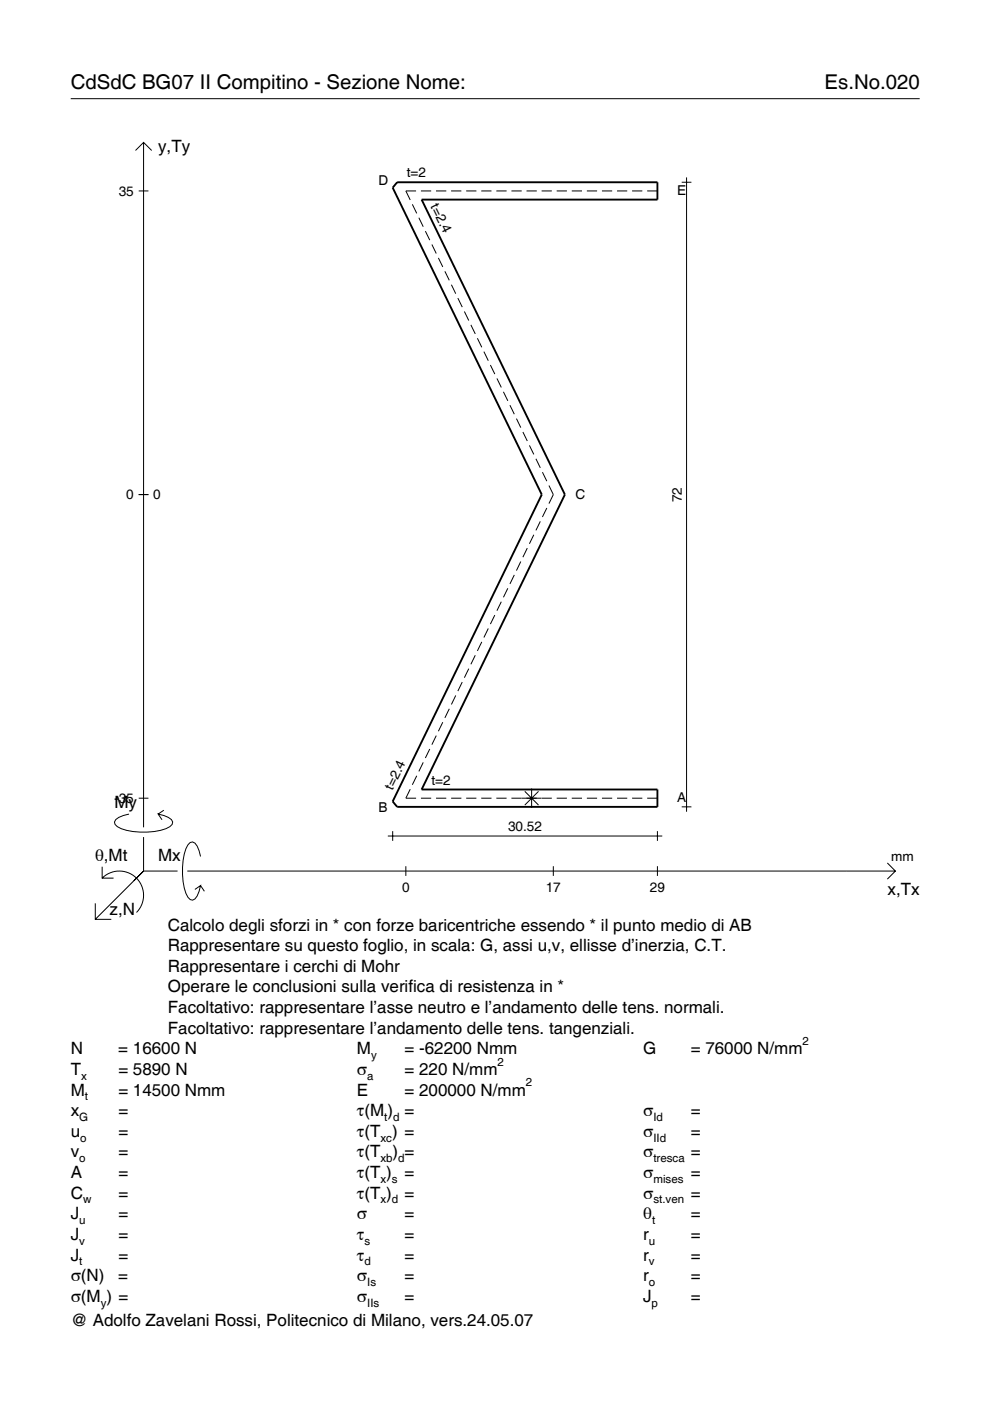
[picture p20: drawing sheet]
<svg xmlns="http://www.w3.org/2000/svg" width="210mm" height="297mm" viewBox="0 0 210 297" stroke-linecap="round" stroke-linejoin="round" font-family="sans-serif">
<defs><g id="words">
<g font-size="4.3">
<text x="15" y="18.9">CdSdC BG07 II Compitino - Sezione Nome:</text>
<text x="174.8" y="18.9">Es.No.020</text>
</g>
<g font-size="3.6">
<text x="33.5" y="32.3">y,Ty</text>
<text x="24.3" y="171.3">My</text>
<text x="20.1" y="182.6">θ,Mt</text>
<text x="33.5" y="182.6">Mx</text>
<text x="188.2" y="189.8">x,Tx</text>
<text x="23.2" y="193.9">z,N</text>
<text x="35.6" y="197.3">Calcolo degli sforzi in * con forze baricentriche essendo * il punto medio di AB</text>
<text x="35.6" y="201.7">Rappresentare su questo foglio, in scala: G, assi u,v, ellisse d’inerzia, C.T.</text>
<text x="35.6" y="206">Rappresentare i cerchi di Mohr</text>
<text x="35.6" y="210.4">Operare le conclusioni sulla verifica di resistenza in *</text>
<text x="35.6" y="214.8">Facoltativo: rappresentare l’asse neutro e l’andamento delle tens. normali.</text>
<text x="35.6" y="219.2">Facoltativo: rappresentare l’andamento delle tens. tangenziali.</text>
<text x="15" y="223.5">N</text>
<text x="15" y="227.9">T</text>
<text x="25.1" y="223.5">= 16600 N</text>
<text x="25.1" y="227.9">= 5890 N</text>
<text x="75.7" y="227.9">σ</text>
<text x="75.7" y="223.5">M</text>
<text x="85.8" y="223.5">= -62200 Nmm</text>
<text x="85.8" y="227.9">= 220 N/mm</text>
<text x="136.4" y="223.5">G</text>
<text x="146.5" y="223.5">= 76000 N/mm</text>
<text x="15" y="232.3">M</text>
<text x="25.1" y="232.3">= 14500 Nmm</text>
<text x="75.7" y="232.3">E</text>
<text x="85.8" y="232.3">= 200000 N/mm</text>
<text x="15" y="236.7">x</text>
<text x="25.1" y="236.7">=</text>
<text x="75.7" y="236.7">τ(M ) =</text>
<text x="136.4" y="236.7">σ</text>
<text x="146.5" y="236.7">=</text>
<text x="15" y="241">u</text>
<text x="15" y="245.4">v</text>
<text x="25.1" y="241">=</text>
<text x="25.1" y="245.4">=</text>
<text x="75.7" y="241">τ(T ) =</text>
<text x="75.7" y="245.4">τ(T</text>
<text x="83.3" y="245.4">) =</text>
<text x="136.4" y="241">σ</text>
<text x="136.4" y="245.4">σ</text>
<text x="146.5" y="241">=</text>
<text x="146.5" y="245.4">=</text>
<text x="15" y="249.8">A</text>
<text x="25.1" y="249.8">=</text>
<text x="75.7" y="249.8">τ(T )</text>
<text x="85.8" y="249.8">=</text>
<text x="136.4" y="249.8">σ</text>
<text x="146.5" y="249.8">=</text>
<text x="15" y="254.2">C</text>
<text x="25.1" y="254.2">=</text>
<text x="75.7" y="254.2">τ(T )</text>
<text x="85.8" y="254.2">=</text>
<text x="136.4" y="254.2">σ</text>
<text x="146.5" y="254.2">=</text>
<text x="15" y="258.5">J</text>
<text x="15" y="262.9">J</text>
<text x="25.1" y="258.5">=</text>
<text x="25.1" y="262.9">=</text>
<text x="75.7" y="258.5">σ</text>
<text x="75.7" y="262.9">τ</text>
<text x="85.8" y="258.5">=</text>
<text x="85.8" y="262.9">=</text>
<text x="136.4" y="258.5">θ</text>
<text x="136.4" y="262.9">r</text>
<text x="146.5" y="258.5">=</text>
<text x="146.5" y="262.9">=</text>
<text x="15" y="267.3">J</text>
<text x="25.1" y="267.3">=</text>
<text x="75.7" y="267.3">τ</text>
<text x="85.8" y="267.3">=</text>
<text x="136.4" y="267.3">r</text>
<text x="146.5" y="267.3">=</text>
<text x="15" y="271.7">σ(N)</text>
<text x="25.1" y="271.7">=</text>
<text x="75.7" y="271.7">σ</text>
<text x="85.8" y="271.7">=</text>
<text x="136.4" y="271.7">r</text>
<text x="146.5" y="271.7">=</text>
<text x="15" y="276">σ(M ) =</text>
<text x="15" y="281.2">@ Adolfo Zavelani Rossi, Politecnico di Milano, vers.24.05.07</text>
<text x="75.7" y="276">σ</text>
<text x="85.8" y="276">=</text>
<text x="136.4" y="276">J</text>
<text x="146.5" y="276">=</text>
</g>
<g font-size="2.9">
<text x="25.2" y="41.5">35</text>
<text x="80.3" y="39.3">D</text>
<text x="86.3" y="37.6">t=2</text>
<text x="143.6" y="41.4">E</text>
<text x="91.2" y="43.7" transform="rotate(64 91.2 43.7)">t=2.4</text>
<text x="26.8" y="105.9">0</text>
<text x="32.5" y="105.9">0</text>
<text x="122" y="105.8">C</text>
<text x="144.5" y="106.5" transform="rotate(-90 144.5 106.5)">72</text>
<text x="83.2" y="167.6" transform="rotate(-64 83.2 167.6)">t=2.4</text>
<text x="91.5" y="166.4">t=2</text>
<text x="24.2" y="170.2">-35</text>
<text x="80.3" y="172.2">B</text>
<text x="143.6" y="170.1">A</text>
<text x="107.7" y="176.2">30.52</text>
<text x="189" y="182.6">mm</text>
<text x="85.2" y="189.1">0</text>
<text x="115.7" y="189.1">17</text>
<text x="137.8" y="189.1">29</text>
</g>
<g font-size="2.4">
<text x="170.2" y="221.5">2</text>
<text x="78.7" y="224.5">y</text>
<text x="105.5" y="225.9">2</text>
<text x="17.2" y="228.9">x</text>
<text x="18" y="233.3">t</text>
<text x="77.9" y="228.9">a</text>
<text x="111.5" y="230.3">2</text>
<text x="16.8" y="237.7">G</text>
<text x="81.5" y="237.7">t d</text>
<text x="138.5" y="237.7">Id</text>
<text x="17" y="242">o</text>
<text x="80.7" y="242">xc</text>
<text x="138.5" y="242">IId</text>
<text x="16.8" y="246.4">o</text>
<text x="80.7" y="246.4">xb d</text>
<text x="80.7" y="250.8">x s</text>
<text x="138.5" y="246.4">tresca</text>
<text x="138.5" y="250.8">mises</text>
<text x="17.6" y="255.2">w</text>
<text x="80.7" y="255.2">x d</text>
<text x="138.5" y="255.2">st.ven</text>
<text x="16.8" y="259.5">u</text>
<text x="16.8" y="263.9">v</text>
<text x="77.3" y="263.9">s</text>
<text x="137.6" y="263.9">u</text>
<text x="138.2" y="259.5">t</text>
<text x="16.8" y="268.3">t</text>
<text x="77.3" y="268.3">d</text>
<text x="137.6" y="268.3">v</text>
<text x="77.9" y="272.7">Is</text>
<text x="137.6" y="272.7">o</text>
<text x="21.4" y="277">y</text>
<text x="77.9" y="277">IIs</text>
<text x="138.2" y="277">p</text>
</g>
</g></defs>
<g fill="none" stroke="#000" stroke-width=".21">
<path d="M15 20.9h180M28.7 31.9l1.7-1.7 1.8 1.7M30.4 30.2v145.2M144.5 38.6h2.1M145.6 37.6v134.5M29.4 40.5h2.1M87.4 43.3l1 1.9M88.2 40.5h-2.2l1 1.9M88.8 46.2l.9 1.9M89.2 40.5h2.2M90.2 49l.9 1.9M91.6 51.8l.9 2"/>
<path d="M92.4 40.5h2.2M92.9 54.7l1 1.9M94.3 57.5l1 1.9M95.6 40.5h2.2M98.8 40.5h2.2M102 40.5h2.2M105.2 40.5h2.2M108.4 40.5h2.2M111.6 40.5h2.2M114.8 40.5h2.2M118 40.5h2.2M121.2 40.5h2.2"/>
<path d="M124.4 40.5h2.2M127.6 40.5h2.2M130.8 40.5h2.2M134 40.5h2.2M137.2 40.5h2.2M95.7 60.4l.9 1.9M97.1 63.2l.9 1.9M98.5 66l.9 2M99.8 68.9l1 1.9M101.2 71.7l.9 1.9M102.6 74.6l.9 1.9M104 77.4l.9 1.9"/>
<path d="M105.4 80.2l.9 1.9M106.7 83.1l1 1.9M108.1 85.9l.9 1.9M109.5 88.8l.9 1.9M110.9 91.6l.9 1.9M112.2 94.4l1 1.9M113.6 97.3l1 1.9M29.4 104.9h2.1M110.4 119.1l-.9 1.9M111.8 116.2l-.9 1.9M113.2 113.4l-1 1.9M114.6 110.5l-1 2"/>
<path d="M115 100.1l.9 1.9M115.9 107.7l-.9 1.9M116.4 102.9l.9 2-.9 1.9M100.8 138.9l-1 1.9M102.1 136.1l-.9 1.9M103.5 133.3l-.9 1.9M104.9 130.4l-.9 1.9M106.3 127.6l-.9 1.9M107.7 124.7l-1 1.9M109 121.9l-.9 1.9M91.1 158.8l-.9 1.9M92.5 156l-.9 1.9"/>
<path d="M93.9 153.1l-1 1.9M95.3 150.3l-1 1.9M96.6 147.5l-.9 1.9M98 144.6l-.9 1.9M99.4 141.8l-.9 1.9M27.3 172.6a3.6 3.6 0 0 0-3 1.7l.1 .5a5.7 5.7 0 0 0 3.8 1.5 13.3 13.3 0 0 0 7.8-1l.5-.5 .1-.5a3.6 3.6 0 0 0-3.1-1.7l.8 1.2M29.4 169.2h2.1M30.4 177.5v7.2M34.7 171.8l-1.2 .8M82.2 177.3h58.2M83.3 176.2v2.1M87 167.3l-1 1.9h2.2"/>
<path d="M88.4 164.5l-1 1.9M89.2 169.2h2.2M89.7 161.6l-.9 2M92.4 169.2h2.2M95.6 169.2h2.2M98.8 169.2h2.2M102 169.2h2.2M105.2 169.2h2.2M108.4 169.2h6.4M111.3 167.8l2.9 2.9M112.7 167.2v4.1M114.2 167.8l-2.9 2.9"/>
<path d="M114.8 169.2h2.2M118 169.2h2.2M121.2 169.2h2.2M124.4 169.2h2.2M127.6 169.2h2.2M130.8 169.2h2.2M134 169.2h2.2M137.2 169.2h2.2M139.4 176.2v2.1M144.5 171.1h2.1M20.2 191.5v3.4h3.4M21.7 186.2a5.1 5.1 0 0 1 7.2 0 5.1 5.1 0 0 1 0 7.3"/>
<path d="M21.7 183.8v2.4h2.4M30.4 184.7l-10.2 10.2M30.4 184.7l-2 2M30.4 184.7h7.2M39.7 184.7h150.1M42.5 181.6a3.6 3.6 0 0 0-1.7-3.1l-.5 .1a5.7 5.7 0 0 0-1.5 3.8 13.3 13.3 0 0 0 1 7.8l.5 .5 .5 .2a3.6 3.6 0 0 0 1.7-3.1l-1.2 .8M42.5 187.8l.8 1.2M86 183.7v2M117.3 183.7v2M139.4 183.7v2M188.1 183l1.7 1.7-1.7 1.7"/>
</g>
<path d="M84.2 38.6h55.2v3.7h-50l30.4 62.6-30.4 62.5h50v3.7h-55.2l-.9-1.2 31.6-65-31.6-65.1z" fill="none" stroke="#000" stroke-width=".4"/>
<use href="#words"/>
</svg>
